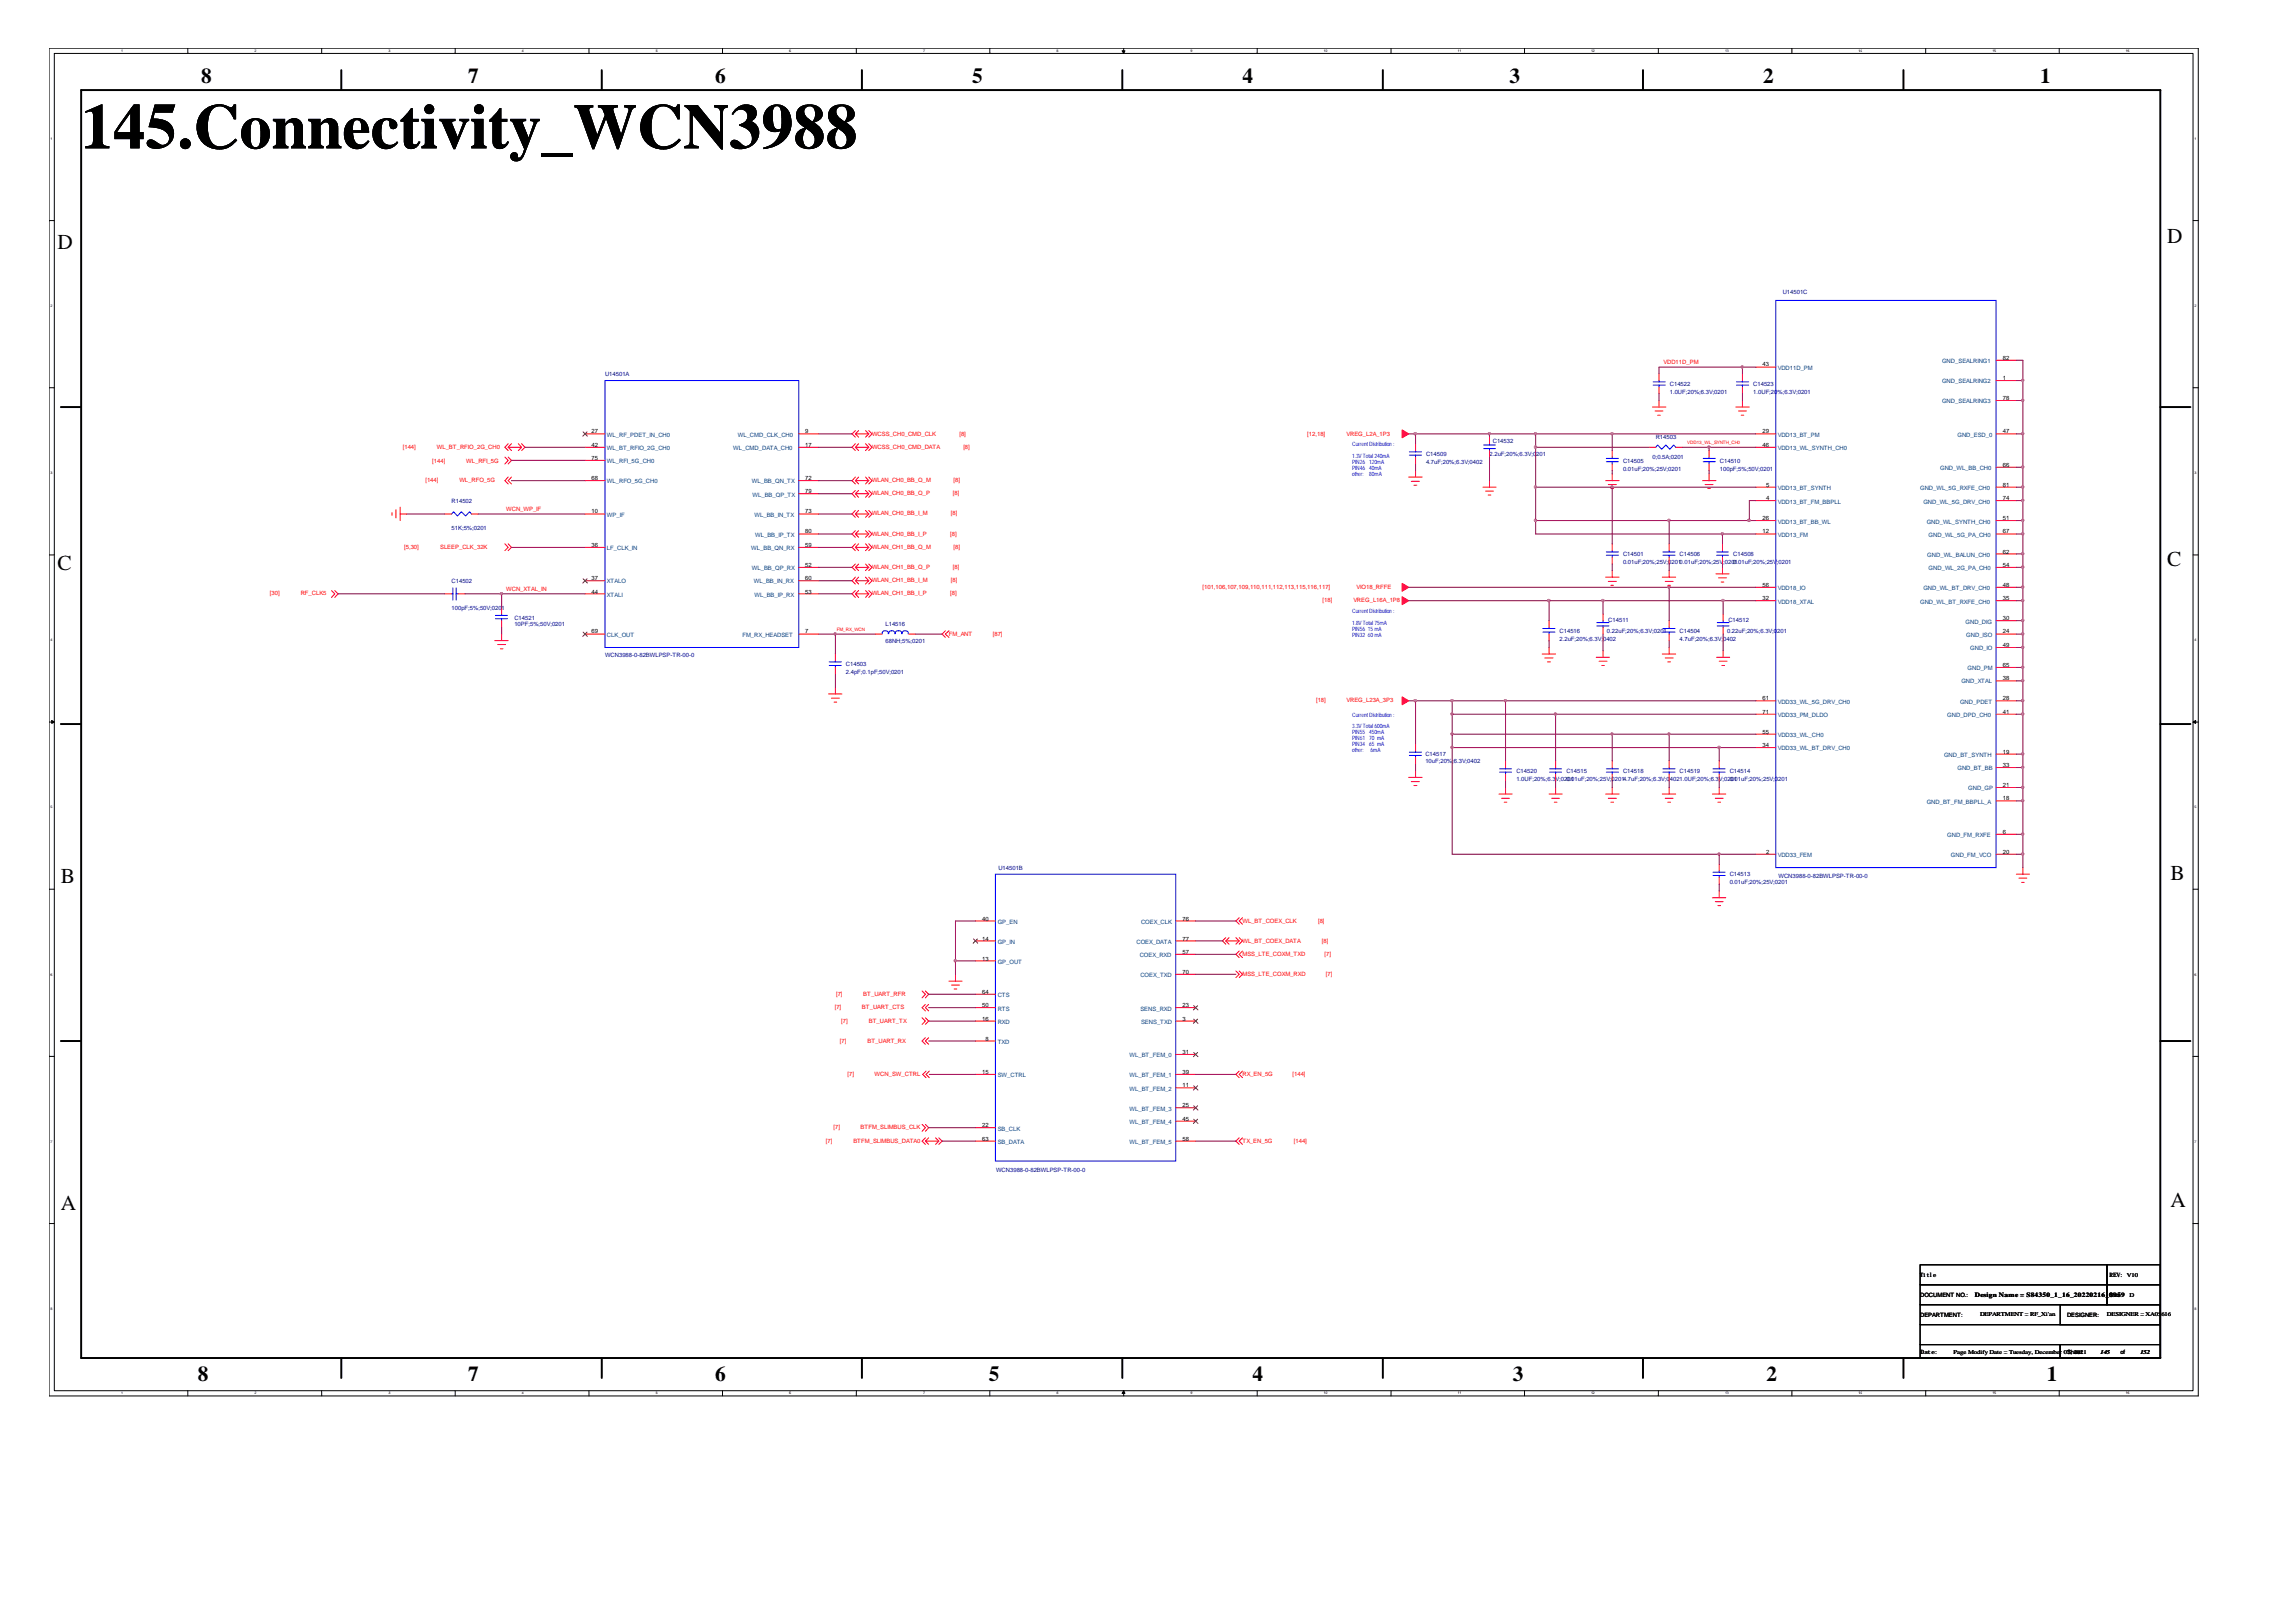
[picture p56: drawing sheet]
<svg xmlns="http://www.w3.org/2000/svg" width="297mm" height="210mm" viewBox="0 0 297 210" stroke-linecap="round" stroke-linejoin="round" font-family="sans-serif">
<defs><g id="words">
<text font-size="8.3" x="10.5" y="19.2">145.Connectivity_WCN3988</text>
<g font-size="2.8">
<text x="26" y="10.7">8</text>
<text x="60.6" y="10.7">7</text>
<text x="92.5" y="10.7">6</text>
<text x="125.8" y="10.7">5</text>
<text x="160.7" y="10.7">4</text>
<text x="195.3" y="10.7">3</text>
<text x="228.1" y="10.7">2</text>
<text x="263.9" y="10.7">1</text>
<text x="7.5" y="32.3">D</text>
<text x="280.4" y="31.4">D</text>
<text x="7.5" y="73.7">C</text>
<text x="280.4" y="73.3">C</text>
<text x="280.8" y="113.8">B</text>
<text x="7.9" y="114.3">B</text>
<text x="7.9" y="156.6">A</text>
<text x="280.8" y="156.2">A</text>
<text x="25.6" y="178.7">8</text>
<text x="60.6" y="178.7">7</text>
<text x="92.5" y="178.7">6</text>
<text x="127.9" y="178.7">5</text>
<text x="162.1" y="178.7">4</text>
<text x="195.7" y="178.7">3</text>
<text x="228.6" y="178.7">2</text>
<text x="264.8" y="178.7">1</text>
</g>
<g font-size=".8" fill="#000080">
<text x="230.6" y="38">U14501C</text>
<text x="78.3" y="48.7">U14501A</text>
<text x="216" y="50">C14522</text>
<text x="216" y="51">1.0UF;20%;6.3V;0201</text>
<text x="226.8" y="50">C14523</text>
<text x="226.8" y="51">1.0UF;20%;6.3V;0201</text>
<text x="184.5" y="59">C14509</text>
<text x="192.7" y="59">2.2uF;20%;6.3V;0201</text>
<text x="193.1" y="57.3">C14532</text>
<text x="210" y="59.9">C14505</text>
<text x="213.8" y="59.5">0;0.5A;0201</text>
<text x="214.2" y="56.9">R14503</text>
<text x="222.5" y="59.9">C14510</text>
<text x="58.4" y="65.1">R14502</text>
<text x="184.5" y="60">4.7uF;20%;6.3V;0402</text>
<text x="210" y="60.9">0.01uF;20%;25V;0201</text>
<text x="222.5" y="60.9">100pF;5%;50V;0201</text>
<text x="58.4" y="68.6">51K;5%;0201</text>
<text x="210" y="72">C14501</text>
<text x="217.3" y="72">C14506</text>
<text x="224.2" y="72">C14508</text>
<text x="58.4" y="75.4">C14502</text>
<text x="210" y="73">0.01uF;20%;25V;02010.01uF;20%;25V;0201</text>
<text x="224.2" y="73">0.01uF;20%;25V</text>
<text x="229.9" y="73">;0201</text>
<text x="58.4" y="79">100pF;5%;50V;0201</text>
<text x="66.5" y="80.2">C14521</text>
<text x="66.5" y="81">10PF;5%;50V;0201</text>
<text x="114.6" y="81">L14516</text>
<text x="114.6" y="83.2">68NH;5%;0201</text>
<text x="201.8" y="81.9">C14516</text>
<text x="201.8" y="82.9">2.2uF;20%;6.3V;0402</text>
<text x="207.9" y="82">0.22uF;20%;6.3V;0201</text>
<text x="208.1" y="80.5">C14511</text>
<text x="217.3" y="81.9">C14504</text>
<text x="217.3" y="82.9">4.7uF;20%;6.3V;0402</text>
<text x="223.4" y="82">0.22uF;20%;6.3V;0201</text>
<text x="223.6" y="80.5">C14512</text>
<text x="78.3" y="85">WCN3988-0-82BWLPSP-TR-00-0</text>
<text x="109.4" y="86.2">C14503</text>
<text x="109.4" y="87.3">2.4pF;0.1pF;50V;0201</text>
<text x="184.4" y="97.9">C14517</text>
<text x="184.4" y="98.7">10uF;20%;6.3V;0402</text>
<text x="196.2" y="100">C14520</text>
<text x="196.2" y="101.1">1.0UF;20%;6.3V;0201</text>
<text x="202.6" y="100">C14515</text>
<text x="202.6" y="101.1">0.01uF;20%;25V;02014.7uF;20%;6.3V;04021.0UF;20%;6.3V;0201</text>
<text x="210" y="100">C14518</text>
<text x="217.3" y="100">C14519</text>
<text x="223.8" y="100">C14514</text>
<text x="223.8" y="101.1">0.01uF;20%;25V;0201</text>
<text x="129.2" y="112.6">U14501B</text>
<text x="223.8" y="113.4">C14513</text>
<text x="230.1" y="113.6">WCN3988-0-82BWLPSP-TR-00-0</text>
<text x="223.8" y="114.4">0.01uF;20%;25V;0201</text>
<text x="128.9" y="151.7">WCN3988-0-82BWLPSP-TR-00-0</text>
</g>
<g font-size=".8" fill="#f00">
<text x="215.2" y="47.1">VDD11D_PM</text>
<text x="52.1" y="58.1">[144]</text>
<text x="55.9" y="59.9">[144]</text>
<text x="56.5" y="58.1">WL_BT_RFIO_2G_CH0</text>
<text x="60.3" y="59.9">WL_RFI_5G</text>
<text x="112.8" y="56.4">WCSS_CH0_CMD_CLK</text>
<text x="112.8" y="58.1">WCSS_CH0_CMD_DATA</text>
<text x="124.1" y="56.4">[8]</text>
<text x="124.6" y="58.1">[8]</text>
<text x="169.1" y="56.4">[12,18]</text>
<text x="174.2" y="56.4">VREG_L2A_1P3</text>
<text x="55" y="62.4">[144]</text>
<text x="59.4" y="62.4">WL_RFO_5G</text>
<text x="112.8" y="62.4">WLAN_CH0_BB_Q_M</text>
<text x="112.8" y="64.1">WLAN_CH0_BB_Q_P</text>
<text x="123.3" y="64.1">[8]</text>
<text x="123.4" y="62.4">[8]</text>
<text x="52.3" y="71">[5,30]</text>
<text x="56.9" y="71">SLEEP_CLK_32K</text>
<text x="65.5" y="66.1">WCN_WP_IF</text>
<text x="112.8" y="66.7">WLAN_CH0_BB_I_M</text>
<text x="112.8" y="69.3">WLAN_CH0_BB_I_P</text>
<text x="112.8" y="71">WLAN_CH1_BB_Q_M</text>
<text x="122.9" y="69.3">[8]</text>
<text x="123" y="66.7">[8]</text>
<text x="123.4" y="71">[8]</text>
<text x="34.9" y="77.1">[30]</text>
<text x="38.9" y="77.1">RF_CLK5</text>
<text x="65.5" y="76.5">WCN_XTAL_IN</text>
<text x="112.8" y="73.6">WLAN_CH1_BB_Q_P</text>
<text x="112.8" y="75.3">WLAN_CH1_BB_I_M</text>
<text x="112.8" y="77.1">WLAN_CH1_BB_I_P</text>
<text x="122.9" y="77.1">[8]</text>
<text x="123" y="75.3">[8]</text>
<text x="123.3" y="73.6">[8]</text>
<text x="155.6" y="76.2">[101,106,107,109,110,111,112,113,115,116,117]</text>
<text x="171.1" y="77.9">[18]</text>
<text x="175.1" y="77.9">VREG_L16A_1P8</text>
<text x="175.5" y="76.2">VIO18_RFFE</text>
<text x="122.8" y="82.3">FM_ANT</text>
<text x="128.4" y="82.3">[87]</text>
<text x="170.3" y="90.9">[18]</text>
<text x="174.2" y="90.9">VREG_L23A_3P3</text>
<text x="160.7" y="119.4">WL_BT_COEX_CLK</text>
<text x="170.5" y="119.4">[8]</text>
<text x="160.7" y="122">WL_BT_COEX_DATA</text>
<text x="160.7" y="123.7">MSS_LTE_COXM_TXD</text>
<text x="171" y="122">[8]</text>
<text x="171.4" y="123.7">[7]</text>
<text x="108" y="130.6">[7]</text>
<text x="108.2" y="128.9">[7]</text>
<text x="111.5" y="130.6">BT_UART_CTS</text>
<text x="111.7" y="128.9">BT_UART_RFR</text>
<text x="160.7" y="126.3">MSS_LTE_COXM_RXD</text>
<text x="171.5" y="126.3">[7]</text>
<text x="108.7" y="134.9">[7]</text>
<text x="108.8" y="132.3">[7]</text>
<text x="112.2" y="134.9">BT_UART_RX</text>
<text x="112.4" y="132.3">BT_UART_TX</text>
<text x="109.6" y="139.2">[7]</text>
<text x="113.2" y="139.2">WCN_SW_CTRL</text>
<text x="160.7" y="139.2">RX_EN_5G</text>
<text x="167.2" y="139.2">[144]</text>
<text x="106.8" y="147.9">[7]</text>
<text x="107.8" y="146.1">[7]</text>
<text x="110.4" y="147.9">BTFM_SLIMBUS_DATA0</text>
<text x="111.3" y="146.1">BTFM_SLIMBUS_CLK</text>
<text x="160.7" y="147.9">TX_EN_5G</text>
<text x="167.4" y="147.9">[144]</text>
</g>
<g font-size=".8">
<text x="228" y="47.4">43</text>
<text x="259.1" y="46.6">82</text>
<text x="259.1" y="49.2">1</text>
<text x="259.1" y="51.7">78</text>
<text x="76.5" y="56.1">27</text>
<text x="76.5" y="57.8">42</text>
<text x="76.5" y="59.5">75</text>
<text x="104.2" y="56.1">9</text>
<text x="104.2" y="57.8">17</text>
<text x="228" y="56.1">29</text>
<text x="228" y="57.8">46</text>
<text x="259.1" y="56.1">47</text>
<text x="76.5" y="62.1">68</text>
<text x="104.2" y="63.9">79</text>
<text x="104.2" y="62.1">72</text>
<text x="228.5" y="64.7">4</text>
<text x="228.5" y="63">5</text>
<text x="259.1" y="63">81</text>
<text x="259.1" y="64.7">74</text>
<text x="259.1" y="60.4">66</text>
<text x="76.5" y="66.4">10</text>
<text x="76.5" y="70.8">36</text>
<text x="104.2" y="70.8">59</text>
<text x="104.2" y="66.4">73</text>
<text x="104.2" y="69">80</text>
<text x="228" y="69">12</text>
<text x="228" y="67.3">26</text>
<text x="259.1" y="71.6">62</text>
<text x="259.1" y="67.3">51</text>
<text x="259.1" y="69">67</text>
<text x="76.5" y="75.1">37</text>
<text x="76.5" y="76.8">44</text>
<text x="104.2" y="75.1">60</text>
<text x="104.2" y="76.8">53</text>
<text x="104.2" y="73.3">52</text>
<text x="228" y="77.7">32</text>
<text x="228" y="76">56</text>
<text x="259.1" y="76">48</text>
<text x="259.1" y="77.7">35</text>
<text x="259.1" y="73.3">54</text>
<text x="76.5" y="82">69</text>
<text x="104.2" y="82">7</text>
<text x="259.1" y="83.7">49</text>
<text x="259.1" y="82">24</text>
<text x="259.1" y="80.3">30</text>
<text x="259.1" y="88">38</text>
<text x="259.1" y="86.3">65</text>
<text x="228" y="90.6">61</text>
<text x="228" y="92.3">71</text>
<text x="228" y="94.9">55</text>
<text x="259.1" y="90.6">28</text>
<text x="259.1" y="92.3">41</text>
<text x="228" y="96.7">34</text>
<text x="259.1" y="97.6">19</text>
<text x="259.1" y="101.9">21</text>
<text x="259.1" y="99.2">33</text>
<text x="259.1" y="103.6">18</text>
<text x="259.1" y="107.9">6</text>
<text x="228.5" y="110.5">2</text>
<text x="259.1" y="110.5">20</text>
<text x="127.1" y="119.1">40</text>
<text x="153" y="119.1">76</text>
<text x="127.1" y="121.7">14</text>
<text x="127.1" y="124.3">13</text>
<text x="153" y="123.5">57</text>
<text x="153" y="121.7">77</text>
<text x="127.1" y="128.6">64</text>
<text x="127.1" y="130.4">50</text>
<text x="153" y="130.4">23</text>
<text x="153" y="126">70</text>
<text x="127.1" y="132.1">16</text>
<text x="127.5" y="134.7">8</text>
<text x="153" y="132.1">3</text>
<text x="153" y="136.4">31</text>
<text x="127.1" y="139">15</text>
<text x="153" y="139">39</text>
<text x="153" y="140.7">11</text>
<text x="153" y="143.3">25</text>
<text x="127.1" y="145.9">22</text>
<text x="127.1" y="147.6">63</text>
<text x="153" y="145">45</text>
<text x="153" y="147.6">58</text>
<text x="248.4" y="165.2">Title</text>
<text x="248.4" y="167.8">DOCUMENT NO.:</text>
<text x="255.5" y="167.9">Design Name = S84350_1_16_20220216_0959</text>
<text x="272.9" y="167.8">Size</text>
<text x="272.9" y="165.2">REV: V10</text>
<text x="275.5" y="167.8">D</text>
<text x="248.4" y="170.4">DEPARTMENT:</text>
<text x="256.2" y="170.4">DEPARTMENT = RF_Xi'an</text>
<text x="267.4" y="170.4">DESIGNER:</text>
<text x="272.6" y="170.4">DESIGNER = XA05616</text>
<text x="248.5" y="175.3">Date:</text>
<text x="252.7" y="175.2">Page Modify Date = Tuesday, December 07, 2021</text>
<text x="267.4" y="175.3">Sheet</text>
<text x="271.7" y="175.2">145</text>
<text x="274.3" y="175.3">of</text>
<text x="276.9" y="175.2">152</text>
</g>
<g font-size=".8" fill="#004080">
<text x="230" y="47.9">VDD11D_PM</text>
<text x="251.2" y="47">GND_SEALRING1</text>
<text x="251.2" y="49.6">GND_SEALRING2</text>
<text x="251.2" y="52.2">GND_SEALRING3</text>
<text x="78.5" y="56.5">WL_RF_PDET_IN_CH0</text>
<text x="78.5" y="58.2">WL_BT_RFIO_2G_CH0</text>
<text x="78.5" y="60">WL_RFI_5G_CH0</text>
<text x="94.9" y="58.2">WL_CMD_DATA_CH0</text>
<text x="95.5" y="56.5">WL_CMD_CLK_CH0</text>
<text x="230" y="56.5">VDD13_BT_PM</text>
<text x="230" y="58.2">VDD13_WL_SYNTH_CH0</text>
<text x="253.2" y="56.5">GND_ESD_0</text>
<text x="78.5" y="62.5">WL_RFO_5G_CH0</text>
<text x="97.3" y="62.5">WL_BB_QN_TX</text>
<text x="97.4" y="64.3">WL_BB_QP_TX</text>
<text x="230" y="65.2">VDD13_BT_FM_BBPLL</text>
<text x="230" y="63.4">VDD13_BT_SYNTH</text>
<text x="248.4" y="63.4">GND_WL_5G_RXFE_CH0</text>
<text x="248.8" y="65.2">GND_WL_5G_DRV_CH0</text>
<text x="251" y="60.8">GND_WL_BB_CH0</text>
<text x="78.5" y="66.9">WP_IF</text>
<text x="78.5" y="71.2">LF_CLK_IN</text>
<text x="97.2" y="71.2">WL_BB_QN_RX</text>
<text x="97.6" y="66.9">WL_BB_IN_TX</text>
<text x="97.7" y="69.5">WL_BB_IP_TX</text>
<text x="230" y="69.5">VDD13_FM</text>
<text x="230" y="67.7">VDD13_BT_BB_WL</text>
<text x="249.3" y="67.7">GND_WL_SYNTH_CH0</text>
<text x="249.5" y="69.5">GND_WL_5G_PA_CH0</text>
<text x="78.5" y="75.5">XTALO</text>
<text x="78.5" y="77.2">XTALI</text>
<text x="97.3" y="73.8">WL_BB_QP_RX</text>
<text x="97.5" y="75.5">WL_BB_IN_RX</text>
<text x="97.6" y="77.2">WL_BB_IP_RX</text>
<text x="230" y="76.4">VDD18_IO</text>
<text x="248.8" y="76.4">GND_WL_BT_DRV_CH0</text>
<text x="249.3" y="72.1">GND_WL_BALUN_CH0</text>
<text x="249.5" y="73.8">GND_WL_2G_PA_CH0</text>
<text x="78.5" y="82.4">CLK_OUT</text>
<text x="96.1" y="82.4">FM_RX_HEADSET</text>
<text x="230" y="78.1">VDD18_XTAL</text>
<text x="248.4" y="78.1">GND_WL_BT_RXFE_CH0</text>
<text x="254.3" y="80.7">GND_DIG</text>
<text x="254.4" y="82.4">GND_ISO</text>
<text x="253.7" y="88.4">GND_XTAL</text>
<text x="254.6" y="86.8">GND_PM</text>
<text x="254.9" y="84.1">GND_IO</text>
<text x="230" y="91.1">VDD33_WL_5G_DRV_CH0</text>
<text x="230" y="92.8">VDD33_PM_DLDO</text>
<text x="230" y="95.4">VDD33_WL_CH0</text>
<text x="251.9" y="92.8">GND_DPD_CH0</text>
<text x="253.6" y="91.1">GND_PDET</text>
<text x="230" y="97.1">VDD33_WL_BT_DRV_CH0</text>
<text x="251.5" y="98">GND_BT_SYNTH</text>
<text x="253.2" y="99.7">GND_BT_BB</text>
<text x="249.3" y="104">GND_BT_FM_BBPLL_A</text>
<text x="254.6" y="102.3">GND_GP</text>
<text x="230" y="110.9">VDD33_FEM</text>
<text x="251.9" y="108.3">GND_FM_RXFE</text>
<text x="252.4" y="110.9">GND_FM_VCO</text>
<text x="129.1" y="119.6">GP_EN</text>
<text x="147.6" y="119.6">COEX_CLK</text>
<text x="129.1" y="122.1">GP_IN</text>
<text x="129.1" y="124.7">GP_OUT</text>
<text x="147" y="122.1">COEX_DATA</text>
<text x="147.4" y="123.9">COEX_RXD</text>
<text x="129.1" y="129">CTS</text>
<text x="129.1" y="130.8">RTS</text>
<text x="147.5" y="130.8">SENS_RXD</text>
<text x="147.5" y="126.5">COEX_TXD</text>
<text x="129.1" y="132.5">RXD</text>
<text x="129.1" y="135.1">TXD</text>
<text x="146.1" y="136.8">WL_BT_FEM_0</text>
<text x="147.6" y="132.5">SENS_TXD</text>
<text x="129.1" y="139.4">SW_CTRL</text>
<text x="146.1" y="139.4">WL_BT_FEM_1</text>
<text x="146.1" y="141.2">WL_BT_FEM_2</text>
<text x="146.1" y="143.7">WL_BT_FEM_3</text>
<text x="129.1" y="146.3">SB_CLK</text>
<text x="129.1" y="148.1">SB_DATA</text>
<text x="146.1" y="145.5">WL_BT_FEM_4</text>
<text x="146.1" y="148.1">WL_BT_FEM_5</text>
</g>
<g font-size=".8" fill="#00f">
<text x="174.9" y="57.8">CurrentDistribution :</text>
<text x="174.9" y="59.3">1.3V Total 240mA</text>
<text x="174.9" y="60">PIN26</text>
<text x="174.9" y="60.8">PIN46</text>
<text x="174.9" y="61.6">other:</text>
<text x="177.1" y="60">120mA</text>
<text x="177.1" y="60.8">40mA</text>
<text x="177.1" y="61.6">80mA</text>
<text x="174.9" y="79.3">CurrentDistribution :</text>
<text x="174.9" y="80.9">1.8V Total 75mA</text>
<text x="174.9" y="81.6">PIN56</text>
<text x="174.9" y="82.4">PIN32</text>
<text x="177" y="81.6">15mA</text>
<text x="177" y="82.4">60mA</text>
<text x="174.9" y="92.7">CurrentDistribution :</text>
<text x="174.9" y="94.2">3.3V Total 600mA</text>
<text x="174.9" y="95">PIN55</text>
<text x="174.9" y="95.8">PIN61</text>
<text x="177.1" y="95">450mA</text>
<text x="177.1" y="95.8">70 mA</text>
<text x="174.9" y="96.5">PIN34</text>
<text x="174.9" y="97.3">other:</text>
<text x="177.1" y="96.5">65 mA</text>
<text x="177.3" y="97.3">6mA</text>
</g>
<g font-size=".6" fill="#f00">
<text x="218.3" y="57.5">VDD13_WL_SYNTH_CH0</text>
<text x="108.2" y="81.7">FM_RX_WCN</text>
</g>
<g font-size=".5">
<text x="15.7" y="6.7">1</text>
<text x="32.9" y="6.7">2</text>
<text x="50.2" y="6.7">3</text>
<text x="67.5" y="6.7">4</text>
<text x="84.8" y="6.7">5</text>
<text x="102.1" y="6.7">6</text>
<text x="119.4" y="6.7">7</text>
<text x="136.7" y="6.7">8</text>
<text x="154" y="6.7">9</text>
<text x="171.3" y="6.7">10</text>
<text x="188.6" y="6.7">11</text>
<text x="205.9" y="6.7">12</text>
<text x="223.2" y="6.7">13</text>
<text x="240.5" y="6.7">14</text>
<text x="257.8" y="6.7">15</text>
<text x="275" y="6.7">16</text>
<text x="6.5" y="18.1">1</text>
<text x="283.9" y="18.1">1</text>
<text x="6.5" y="39.7">2</text>
<text x="283.9" y="39.7">2</text>
<text x="6.5" y="61.4">3</text>
<text x="283.9" y="61.4">3</text>
<text x="6.5" y="83">4</text>
<text x="283.9" y="83">4</text>
<text x="6.5" y="104.6">5</text>
<text x="283.9" y="104.6">5</text>
<text x="6.5" y="126.3">6</text>
<text x="283.9" y="126.3">6</text>
<text x="6.5" y="147.9">7</text>
<text x="283.9" y="147.9">7</text>
<text x="6.5" y="169.5">8</text>
<text x="283.9" y="169.5">8</text>
<text x="15.7" y="180.4">1</text>
<text x="32.9" y="180.4">2</text>
<text x="50.2" y="180.4">3</text>
<text x="67.5" y="180.4">4</text>
<text x="84.8" y="180.4">5</text>
<text x="102.1" y="180.4">6</text>
<text x="119.4" y="180.4">7</text>
<text x="136.7" y="180.4">8</text>
<text x="154" y="180.4">9</text>
<text x="171.3" y="180.4">10</text>
<text x="188.6" y="180.4">11</text>
<text x="205.9" y="180.4">12</text>
<text x="223.2" y="180.4">13</text>
<text x="240.5" y="180.4">14</text>
<text x="257.8" y="180.4">15</text>
<text x="275" y="180.4">16</text>
</g>
</g></defs>
<g fill="none" stroke="#000" stroke-width=".13">
<path d="M6.3 6.2h278.1v174.5h-278zM7 6.9h276.7v173.1h-276.7zM24.3 6.2v.7M41.6 6.2v.7M58.9 6.2v.7M76.2 6.2v.7M93.5 6.2v.7M110.8 6.2v.7M128.1 6.2v.7M145.4 6.2v.7M162.6 6.2v.7M180 6.2v.7"/>
<path d="M197.2 6.2v.7M214.5 6.2v.7M231.8 6.2v.7M249.1 6.2v.7M266.4 6.2v.7M6.4 28.5h.6M283.7 28.5h.7M6.4 50.2h.6M283.7 50.2h.7M6.4 71.8h.6M283.7 71.8h.7M6.4 93.4h.6"/>
<path d="M283.7 93.4h.7M6.4 115.1h.6M283.7 115.1h.7M6.4 136.7h.6M283.7 136.7h.7M6.4 158.3h.6M283.7 158.3h.7M24.3 180v.7M41.6 180v.7M58.9 180v.7M76.2 180v.7M93.5 180v.7"/>
<path d="M110.8 180v.7M128.1 180v.7M145.4 180v.7M162.6 180v.7M180 180v.7M197.2 180v.7M214.5 180v.7M231.8 180v.7M248.4 163.7h24.2v2.6h-24.2zM248.4 166.3h24.2v2.5h-24.2zM248.4 174h18.1v1.7h-18.1zM248.4 171.4h31.1v2.6h-31.1z"/>
<path d="M248.4 168.8h31.1v2.6h-31.1zM249.1 180v.7M266.4 180v.7M266.5 174h13v1.7h-13zM266.5 168.8h13v2.6h-13zM272.6 163.7h6.9v2.6h-6.9zM272.6 166.3h6.9v2.5h-6.9z"/>
</g>
<g fill="#000" stroke="#000" stroke-width=".13">
<path d="M145.2 6.6h.3l-.1 .3z" fill-rule="evenodd"/>
<path d="M6.7 93.2l.3 .2-.3 .2z" fill-rule="evenodd"/>
<path d="M283.7 93.4l.4-.2v.4z" fill-rule="evenodd"/>
<path d="M145.4 180l.1 .3h-.3z" fill-rule="evenodd"/>
</g>
<g fill="none" stroke="#000" stroke-width=".25">
<path d="M10.5 11.7h269v164h-269zM44.2 9.1v2.6M77.9 9.1v2.6M111.5 9.1v2.6M145.2 9.1v2.6M178.9 9.1v2.6M212.6 9.1v2.6M246.3 9.1v2.6M7.9 52.7h2.6M279.5 52.7h3.9M7.9 93.7h2.6M279.5 93.7h3.9"/>
<path d="M7.9 134.7h2.6M279.5 134.7h3.9M44.2 175.7v2.6M77.9 175.7v2.6M111.5 175.7v2.6M145.2 175.7v2.6M178.9 175.7v2.6M212.6 175.7v2.6M246.3 175.7v2.6"/>
</g>
<g fill="none" stroke="#f00" stroke-width=".13">
<path d="M65.3 59.2l.4 .4-.4 .4M65.7 59.2l.5 .4-.5 .4M65.7 57.9l.5 .4M65.7 57.9h1.8M65.7 57.4l-.4 .5 .4 .4M66.2 57.4l-.5 .5M67.1 57.4l.4 .5M67.5 57.4l.4 .5-.4 .4M67.5 57.9l-.4 .4M75.7 56.1h2.6M75.7 57.9h2.6M75.7 59.6h2.6"/>
<path d="M103.3 56.1h2.6M103.3 57.9h2.6M110.7 56.1l.4 .5M110.7 57.9l.4 .4M110.7 56.1h1.7M110.7 57.9h1.7M110.7 55.7l-.5 .4 .5 .5M110.7 57.4l-.5 .5 .5 .4M111.1 55.7l-.4 .4M111.1 57.4l-.4 .5M112 55.7l.4 .4M112 57.4l.4 .5"/>
<path d="M112.4 55.7l.4 .4-.4 .5M112.4 57.4l.4 .5-.4 .4M112.4 56.1l-.4 .5M112.4 57.9l-.4 .4M183.1 57.4v.9M183.1 59.2v.8M192.7 56.6v.8M192.7 58.3v.9M208.6 58.3v.9M213.4 57.9h.8M213.8 52.7h1.7M214.1 53.2h1"/>
<path d="M214.5 53.7h.3M214.6 51.8v.9M214.6 48.4v.8M214.6 50.1v.8M216.8 57.9h.9M221.1 58.3v.9M224.6 52.7h1.7M224.9 53.2h1M225.3 53.7h.3M225.4 51.8v.9M225.4 48.4v.8M225.4 50.1v.8"/>
<path d="M227.2 47.5h2.5M227.2 56.1h2.5M227.2 57.9h2.5M258.2 46.6h2.7M258.2 49.2h2.7M258.2 51.8h2.7M258.2 56.1h2.7M42.9 76.4l.4 .4-.4 .5M43.3 76.4l.4 .4-.4 .5M50.7 66.4v.3M51.2 66v1M51.8 65.6v1.8"/>
<path d="M51.8 66.5h.8M57.5 76.8h.9M57.5 66.5h.9M59.3 76.8h.9M61 66.5h.8M64.9 78.6v.9M65.3 70.4l.4 .4-.4 .5M65.7 70.4l.5 .4-.5 .5M65.7 61.7l-.4 .5 .4 .4M66.2 61.7l-.5 .5 .5 .4M75.7 75.2h2.6M75.7 76.8h2.6"/>
<path d="M75.7 62.2h2.6M75.7 66.5h2.6M75.7 70.8h2.6M103.3 66.5h2.6M103.3 69.1h2.6M103.3 70.8h2.6M103.3 75.2h2.6M103.3 76.8h2.6M103.3 73.4h2.6M103.3 63.9h2.6M103.3 62.2h2.6M110.7 62.2l.4 .4"/>
<path d="M110.7 63.9l.4 .5M110.7 66.5l.4 .4M110.7 69.1l.4 .4M110.7 70.8l.4 .5M110.7 73.4l.4 .4M110.7 75.2l.4 .4M110.7 76.8l.4 .5M110.7 62.2h1.7M110.7 63.9h1.7M110.7 66.5h1.7M110.7 69.1h1.7M110.7 70.8h1.7"/>
<path d="M110.7 73.4h1.7M110.7 75.2h1.7M110.7 76.8h1.7M110.7 61.7l-.5 .5 .5 .4M110.7 63.5l-.5 .4 .5 .5M110.7 66.1l-.5 .4 .5 .4M110.7 68.7l-.5 .4 .5 .4M110.7 70.4l-.5 .4 .5 .5M110.7 73l-.5 .4 .5 .4M110.7 74.7l-.5 .5 .5 .4M110.7 76.4l-.5 .4 .5 .5M111.1 61.7l-.4 .5"/>
<path d="M111.1 63.5l-.4 .4M111.1 66.1l-.4 .4M111.1 68.7l-.4 .4M111.1 70.4l-.4 .4M111.1 73l-.4 .4M111.1 74.7l-.4 .5M111.1 76.4l-.4 .4M112 61.7l.4 .5M112 63.5l.4 .4M112 66.1l.4 .4M112 68.7l.4 .4M112 70.4l.4 .4"/>
<path d="M112 73l.4 .4M112 74.7l.4 .5M112 76.4l.4 .4M112.4 61.7l.4 .5-.4 .4M112.4 63.5l.4 .4-.4 .5M112.4 66.1l.4 .4-.4 .4M112.4 68.7l.4 .4-.4 .4M112.4 70.4l.4 .4-.4 .5M112.4 73l.4 .4-.4 .4M112.4 74.7l.4 .5-.4 .4M112.4 76.4l.4 .4-.4 .5M112.4 62.2l-.4 .4"/>
<path d="M112.4 63.9l-.4 .5M112.4 66.5l-.4 .4M112.4 69.1l-.4 .4M112.4 70.8l-.4 .5M112.4 73.4l-.4 .4M112.4 75.2l-.4 .4M112.4 76.8l-.4 .5M182.2 61.7h1.8M182.6 62.3h1M182.9 62.8h.4M183.1 60.9v.8M191.9 63h1.6"/>
<path d="M192.2 63.6h1M192.5 64.1h.4M192.7 62.2v.8M207.4 79.5v.8M207.7 74.7h1.8M207.7 62.2h1.8M208.1 75.2h1M208.1 62.7h1M208.4 75.7h.3M208.4 63.2h.3M208.6 73.8v.9M208.6 61.3v.9"/>
<path d="M208.6 70.4v.9M208.6 72.1v.9M208.6 60v.9M215.1 74.7h1.7M215.4 75.2h1.1M215.8 75.7h.3M215.9 73.8v.9M215.9 70.4v.9M215.9 72.1v.9M220.3 62.2h1.7M220.6 62.7h1M220.9 63.2h.4"/>
<path d="M221.1 61.3v.9M221.1 60v.9M222 74.3h1.7M222.3 74.8h1.1M222.7 75.3h.3M222.8 73.4v.9M222.8 70.4v.9M222.8 72.1v.9M222.9 79.5v.8M227.2 77.7h2.5M227.2 64.8h2.5M227.2 69.1h2.5"/>
<path d="M227.2 63h2.5M227.2 67.4h2.5M227.2 76h2.5M258.2 63h2.7M258.2 64.8h2.7M258.2 67.4h2.7M258.2 71.7h2.7M258.2 73.4h2.7M258.2 69.1h2.7M258.2 76h2.7M258.2 77.7h2.7M258.2 60.5h2.7"/>
<path d="M64 82.9h1.7M64.4 83.4h1M64.7 84h.4M64.9 82.1v.8M64.9 80.3v.9M75.7 82.1h2.6M103.3 82.1h2.6M107.2 89.8h1.7M107.6 90.4h1M107.9 90.9h.3M108.1 89v.8M108.1 84.6v.9"/>
<path d="M108.1 86.4v.8M113.2 82.1h.9M117.6 82.1h.8M122.3 81.6l-.4 .5 .4 .4M122.8 81.6l-.5 .5 .5 .4M183.1 99.8v.8M183.1 96.3v.9M183.1 98v.9M194.8 98.4v.9M199.5 84.6h1.8M199.9 85.1h1M200.2 85.7h.4"/>
<path d="M200.4 83.8v.8M200.4 80.3v.9M200.4 82.1v.8M201.3 98.4v.9M206.5 85.1h1.7M206.9 85.6h1M207.2 86.1h.4M207.4 84.2v.9M207.4 81.2v.9M208.6 98.4v.9M215.1 84.6h1.7M215.4 85.1h1.1"/>
<path d="M215.8 85.7h.3M215.9 83.8v.8M215.9 80.3v.9M215.9 82.1v.8M215.9 98.4v.9M222.1 85.1h1.7M222.4 85.6h1M222.4 98.4v.9M222.8 86.1h.3M222.9 84.2v.9M222.9 81.2v.9M227.2 90.7h2.5"/>
<path d="M227.2 92.4h2.5M227.2 95h2.5M227.2 96.7h2.5M258.2 92.4h2.7M258.2 90.7h2.7M258.2 88.1h2.7M258.2 83.8h2.7M258.2 86.4h2.7M258.2 82.1h2.7M258.2 99.3h2.7M258.2 97.6h2.7M258.2 80.3h2.7"/>
<path d="M126.2 119.2h2.6M152.1 119.2h2.6M160.3 118.8l-.4 .4 .4 .4M160.7 118.8l-.4 .4 .4 .4M182.2 100.6h1.8M182.6 101.1h1M182.9 101.7h.4M193.9 102.8h1.7M194.3 103.3h1M194.6 103.8h.3M194.8 101.9v.9M194.8 100.2v.9"/>
<path d="M200.4 102.8h1.7M200.7 103.3h1.1M201.1 103.8h.3M201.3 101.9v.9M201.3 100.2v.9M207.7 102.8h1.8M208.1 103.3h1M208.4 103.8h.3M208.6 101.9v.9M208.6 100.2v.9M215.1 102.8h1.7M215.4 103.3h1.1"/>
<path d="M215.8 103.8h.3M215.9 101.9v.9M215.9 100.2v.9M221.5 116.2h1.8M221.5 102.8h1.8M221.9 116.7h1M221.9 103.3h1M222.2 117.2h.4M222.2 103.8h.4M222.4 115.3v.9M222.4 101.9v.9M222.4 100.2v.9"/>
<path d="M222.4 111.9v.8M222.4 113.6v.8M227.2 110.5h2.5M258.2 103.6h2.7M258.2 108h2.7M258.2 110.5h2.7M258.2 101.9h2.7M260.9 113.1h1.7M261.2 113.6h1M261.5 114.2h.4M261.7 112.3v.8M119.3 131.7l.4 .4-.4 .5"/>
<path d="M119.3 128.2l.4 .5-.4 .4M119.7 131.7l.4 .4-.4 .5M119.7 128.2l.4 .5-.4 .4M119.7 134.3l-.4 .4 .4 .4M119.7 130l-.4 .4 .4 .4M119.8 138.6l-.4 .4 .4 .5M120.1 134.3l-.4 .4 .4 .4M120.1 130l-.4 .4 .4 .4M120.2 138.6l-.4 .4 .4 .5M122.8 127h1.7M123.1 127.5h1M123.4 128h.4"/>
<path d="M123.6 126.1v.9M126.2 139h2.6M126.2 121.8h2.6M126.2 128.7h2.6M126.2 132.1h2.6M126.2 130.4h2.6M126.2 124.3h2.6M126.2 134.7h2.6M152.1 130.4h2.6M152.1 132.1h2.6M152.1 139h2.6M152.1 136.5h2.6"/>
<path d="M152.1 121.8h2.6M152.1 123.5h2.6M152.1 126.1h2.6M158.6 121.8l.4 .4M158.6 121.8h1.7M158.6 121.3l-.4 .5 .4 .4M159 121.3l-.4 .5M159.9 121.3l.4 .5M159.9 125.7l.4 .4-.4 .4M160.3 123.1l-.4 .4 .4 .4M160.3 138.6l-.4 .4 .4 .5M160.3 121.8l-.4 .4"/>
<path d="M160.3 121.3l.4 .5-.4 .4M160.3 125.7l.4 .4-.4 .4M160.7 123.1l-.4 .4 .4 .4M160.7 138.6l-.4 .4 .4 .5M119.3 145.5l.4 .4-.4 .5M119.7 147.7l.4 .4M119.7 147.7h1.8M119.7 145.5l.4 .4-.4 .5M119.7 147.2l-.4 .5 .4 .4M120.1 147.2l-.4 .5M121 147.2l.5 .5M121.5 147.7l-.5 .4"/>
<path d="M121.5 147.2l.4 .5-.4 .4M126.2 145.9h2.6M126.2 147.7h2.6M152.1 140.8h2.6M152.1 143.4h2.6M152.1 145.1h2.6M152.1 147.7h2.6M160.3 147.2l-.4 .5 .4 .4M160.7 147.2l-.4 .5 .4 .4"/>
</g>
<g fill="#f00" stroke="#f00" stroke-width=".13">
<path d="M181.4 55.6l.8 .5-.8 .6z" fill-rule="evenodd"/>
<path d="M181.4 77.2l.8 .5-.8 .5z" fill-rule="evenodd"/>
<path d="M181.4 90.2l.8 .5-.8 .5z" fill-rule="evenodd"/>
<path d="M181.4 75.5l.8 .5-.8 .5z" fill-rule="evenodd"/>
</g>
<g fill="none" stroke="#00f" stroke-width=".13">
<path d="M229.7 38.9h28.5v73.4h-28.5zM78.3 49.2h25v34.6h-25zM182.3 58.9h1.6M182.3 58.5h1.6M183.1 58.3v.2M183.1 58.9v.3M191.9 58.1h1.6M191.9 57.6h1.6M192.7 57.4v.2M192.7 58.1v.2M207.8 59.7h1.6M207.8 59.3h1.6"/>
<path d="M208.6 59.2v.1M208.6 59.7v.3M213.9 49.8h1.5M213.9 49.4h1.5M214.2 57.9l.3-.3 .5 .5 .5-.5 .5 .5 .5-.5 .3 .3M214.6 49.2v.2M214.6 49.8v.3M220.3 59.7h1.6M220.3 59.3h1.6M221.1 59.2v.1M221.1 59.7v.3M224.7 49.8h1.5"/>
<path d="M224.7 49.4h1.5M225.4 49.2v.2M225.4 49.8v.3M58.4 76.8h.2M58.4 66.5l.3-.3 .5 .6 .5-.6 .5 .6 .5-.6 .3 .3M58.6 76.1v1.6M59 76.1v1.6M59 76.8h.3M64.1 79.6h1.6M64.9 79.5v.1M207.8 71.9h1.6M207.8 71.4h1.6"/>
<path d="M208.6 71.3v.1M208.6 71.9v.2M215.1 71.9h1.6M215.1 71.4h1.6M215.9 71.3v.1M215.9 71.9v.2M222.1 71.9h1.5M222.1 71.4h1.5M222.8 71.3v.1M222.8 71.9v.2M64.1 80.1h1.6M64.9 80.1v.2"/>
<path d="M107.3 86.1h1.5M107.3 85.7h1.5M108.1 85.5v.2M108.1 86.1v.3M114.1 82a.38 .38 0 0 1 .4-.4 .38 .38 0 0 1 .4 .4M115 82a.38 .38 0 0 1 .4-.4 .38 .38 0 0 1 .3 .4M115.8 82a.42 .42 0 0 1 .4-.4 .42 .42 0 0 1 .4 .4M116.7 82a.38 .38 0 0 1 .4-.4 .38 .38 0 0 1 .4 .4M182.3 97.8h1.6M182.3 97.3h1.6M183.1 97.2v.1M183.1 97.8v.2"/>
<path d="M194 99.9h1.5M194 99.5h1.5M194.8 99.3v.2M194.8 99.9v.3M199.6 81.8h1.6M199.6 81.3h1.6M200.4 81.2v.1M200.4 81.8v.3M200.5 99.9h1.5M200.5 99.5h1.5M201.3 99.3v.2M201.3 99.9v.3"/>
<path d="M206.6 80.6h1.6M206.6 81h1.6M207.4 81v.2M207.4 80.3v.3M207.8 99.9h1.6M207.8 99.5h1.6M208.6 99.3v.2M208.6 99.9v.3M215.1 99.9h1.6M215.1 99.5h1.6M215.1 81.8h1.6M215.1 81.3h1.6"/>
<path d="M215.9 81.2v.1M215.9 81.8v.3M215.9 99.3v.2M215.9 99.9v.3M221.6 99.9h1.6M221.6 99.5h1.6M222.2 80.6h1.5M222.2 81h1.5M222.4 99.3v.2M222.4 99.9v.3M222.9 81v.2M222.9 80.3v.3"/>
<path d="M128.8 113.1h23.3v37.2h-23.3zM221.6 113.3h1.6M221.6 112.9h1.6M222.4 112.7v.2M222.4 113.3v.3"/>
</g>
<g fill="none" stroke="#804000" stroke-width=".13">
<path d="M75.4 55.9l.6 .5M75.9 55.9l-.5 .5M75.4 74.9l.6 .6M75.9 74.9l-.5 .6M75.4 81.8l.6 .6M75.9 81.8l-.5 .6M125.9 121.5l.6 .6M126.4 121.5l-.5 .6M154.4 130.1l.6 .6M154.4 131.9l.6 .5M154.4 136.2l.6 .6M154.9 130.1l-.5 .6"/>
<path d="M154.9 131.9l-.5 .5M154.9 136.2l-.5 .6M154.4 140.5l.6 .6M154.4 143.1l.6 .6M154.4 144.8l.6 .6M154.9 140.5l-.5 .6M154.9 143.1l-.5 .6M154.9 144.8l-.5 .6"/>
</g>
<g fill="none" stroke="#800040" stroke-width=".13">
<path d="M66.2 59.6h9.5M67.9 57.9h7.8M105.9 56.1h4.3M105.9 57.9h4.3M182.2 56.1h.9M183.1 56.1h9.6M183.1 56.1v1.3M192.7 56.1h6M192.7 56.1v.5M192.7 59.2v3M198.7 56.1v1.8M198.7 57.9v5.1"/>
<path d="M198.7 57.9h14.7M198.7 56.1h9.9M208.6 56.1h18.6M208.6 56.1v2.2M214.6 50.9v.9M214.6 48.4v-.9h10.8v.9M217.7 57.9h3.4M221.1 57.9h6.1M221.1 57.9v.4M225.4 47.5h1.8M225.4 50.9v.9M260.9 46.6h.8v2.6"/>
<path d="M260.9 56.1h.8M260.9 51.8h.8M260.9 49.2h.8M261.7 49.2v2.6M261.7 51.8v4.3M261.7 56.1v4.4M43.7 76.8h13.8M52.6 66.5h4.9M60.2 76.8h4.7M61.8 66.5h13.9M64.9 76.8h10.8M64.9 76.8v1.8"/>
<path d="M66.2 62.2h9.5M66.2 70.8h9.5M105.9 62.2h4.3M105.9 63.9h4.3M105.9 66.5h4.3M105.9 69.1h4.3M105.9 70.8h4.3M105.9 73.4h4.3M105.9 75.2h4.3M105.9 76.8h4.3M182.2 76h33.7M182.2 77.7h18.2"/>
<path d="M183.1 60v.9M198.7 63v6.1h24.1M198.7 63h9.9M198.7 67.4h17.2M200.4 77.7h7M200.4 77.7v2.6M208.6 63h18.6M208.6 73v.8M208.6 63v7.4M208.6 60.9v.4M215.9 76h11.3M215.9 76v4.3"/>
<path d="M215.9 73v.8M215.9 67.4v3M215.9 67.4h10.4M221.1 60.9v.4M222.8 69.1h4.4M222.8 69.1v1.3M222.8 73v.4M222.9 77.7h-15.5v1.8M227.2 64.8h-.9v2.6h.9M227.2 77.7h-4.3v1.8M260.9 76h.8M260.9 60.5h.8"/>
<path d="M260.9 73.4h.8M260.9 77.7h.8M260.9 63h.8M260.9 64.8h.8M260.9 71.7h.8M260.9 67.4h.8M260.9 69.1h.8M261.7 60.5v2.5M261.7 63v1.8M261.7 64.8v2.6M261.7 67.4v1.7M261.7 69.1v2.6"/>
<path d="M261.7 71.7v1.7M261.7 73.4v2.6M261.7 76v1.7M261.7 77.7v2.6M64.9 81.2v.9M105.9 82.1h2.2M108.1 82.1v2.5M108.1 87.2v1.8M108.1 82.1h5.1M118.4 82.1h3.5M182.2 90.7h.9M183.1 90.7v5.6"/>
<path d="M183.1 98.9v.9M183.1 90.7h4.8M187.9 92.4h13.4M187.9 96.7h39.3M187.9 95h20.7M187.9 90.7h6.9M187.9 90.7v1.7M187.9 92.4v2.6M187.9 95v1.7M187.9 96.7v13.8h34.5M194.8 90.7h32.4M194.8 90.7v7.7"/>
<path d="M200.4 82.9v.9M201.3 92.4h25.9M201.3 92.4v6M207.4 82.1v2.1M208.6 95v3.4M208.6 95h7.3M215.9 95h11.3M215.9 82.9v.9M215.9 95v3.4M222.4 96.7v1.7M222.9 82.1v2.1M260.9 86.4h.8"/>
<path d="M260.9 88.1h.8M260.9 83.8h.8M260.9 82.1h.8M260.9 80.3h.8M260.9 90.7h.8M260.9 92.4h.8M260.9 97.6h.8M260.9 99.3h.8M261.7 80.3v1.8M261.7 82.1v1.7M261.7 83.8v2.6M261.7 86.4v1.7"/>
<path d="M261.7 88.1v2.6M261.7 90.7v1.7M261.7 99.3v2.6M261.7 92.4v5.2M261.7 97.6v1.7M126.2 119.2h-2.6v5.1M154.7 119.2h5.2M194.8 101.1v.8M201.3 101.1v.8M208.6 101.1v.8M215.9 101.1v.8M222.4 114.4v.9"/>
<path d="M222.4 110.5v1.4M222.4 101.1v.8M222.4 110.5h4.8M260.9 110.5h.8M260.9 108h.8M260.9 103.6h.8M260.9 101.9h.8M261.7 101.9v1.7M261.7 103.6v4.4M261.7 108v2.5M261.7 110.5v1.8M120.1 128.7h6.1"/>
<path d="M120.1 130.4h6.1M120.1 132.1h6.1M120.1 134.7h6.1M120.2 139h6M123.6 124.3v1.8M123.6 124.3h2.6M154.7 123.5h5.2M154.7 126.1h5.2M154.7 139h5.2M154.7 121.8h3.5M120.1 145.9h6.1M121.9 147.7h4.3"/>
<path d="M154.7 147.7h5.2"/>
</g>
<g fill="#f0f" stroke="#f0f" stroke-width=".13">
<path d="M261.6 51.7h.2v.2h-.2z" fill-rule="evenodd"/>
<path d="M261.6 49.1h.2v.2h-.2z" fill-rule="evenodd"/>
<path d="M261.6 56h.2v.2h-.2z" fill-rule="evenodd"/>
<path d="M107.9 81.9h.3v.2h-.3z" fill-rule="evenodd"/>
<path d="M183 56h.2v.2h-.2z" fill-rule="evenodd"/>
<path d="M221 57.7h.2v.3h-.2z" fill-rule="evenodd"/>
<path d="M261.6 62.9h.2v.2h-.2z" fill-rule="evenodd"/>
<path d="M261.6 60.3h.2v.2h-.2z" fill-rule="evenodd"/>
<path d="M261.6 67.2h.2v.2h-.2z" fill-rule="evenodd"/>
<path d="M261.6 64.6h.2v.3h-.2z" fill-rule="evenodd"/>
<path d="M215.8 67.2h.2v.2h-.2z" fill-rule="evenodd"/>
<path d="M198.5 67.2h.2v.2h-.2z" fill-rule="evenodd"/>
<path d="M261.6 69h.2v.2h-.2z" fill-rule="evenodd"/>
<path d="M222.7 69h.2v.2h-.2z" fill-rule="evenodd"/>
<path d="M261.6 73.3h.2v.2h-.2z" fill-rule="evenodd"/>
<path d="M261.6 71.5h.2v.3h-.2z" fill-rule="evenodd"/>
<path d="M215.8 75.9h.2v.2h-.2z" fill-rule="evenodd"/>
<path d="M261.6 77.6h.2v.2h-.2z" fill-rule="evenodd"/>
<path d="M261.6 75.9h.2v.2h-.2z" fill-rule="evenodd"/>
<path d="M200.2 77.6h.3v.2h-.3z" fill-rule="evenodd"/>
<path d="M261.6 80.2h.2v.2h-.2z" fill-rule="evenodd"/>
<path d="M261.6 83.7h.2v.2h-.2z" fill-rule="evenodd"/>
<path d="M261.6 81.9h.2v.2h-.2z" fill-rule="evenodd"/>
<path d="M261.6 90.6h.2v.2h-.2z" fill-rule="evenodd"/>
<path d="M261.6 88h.2v.2h-.2z" fill-rule="evenodd"/>
<path d="M183 90.6h.2v.2h-.2z" fill-rule="evenodd"/>
<path d="M261.6 101.8h.2v.2h-.2z" fill-rule="evenodd"/>
<path d="M261.6 99.2h.2v.2h-.2z" fill-rule="evenodd"/>
<path d="M261.6 107.8h.2v.2h-.2z" fill-rule="evenodd"/>
<path d="M261.6 103.5h.2v.2h-.2z" fill-rule="evenodd"/>
<path d="M261.6 110.4h.2v.2h-.2z" fill-rule="evenodd"/>
<path d="M123.5 124.2h.2v.2h-.2z" fill-rule="evenodd"/>
<path d="M261.6 97.5h.2v.2h-.2z" fill-rule="evenodd"/>
<path d="M261.6 92.3h.2v.2h-.2z" fill-rule="evenodd"/>
<path d="M215.8 94.9h.2v.2h-.2z" fill-rule="evenodd"/>
<path d="M208.4 94.9h.3v.2h-.3z" fill-rule="evenodd"/>
<path d="M187.7 94.9h.2v.2h-.2z" fill-rule="evenodd"/>
<path d="M187.7 92.3h.2v.2h-.2z" fill-rule="evenodd"/>
<path d="M187.7 90.6h.2v.2h-.2z" fill-rule="evenodd"/>
<path d="M222.3 110.4h.2v.2h-.2z" fill-rule="evenodd"/>
<path d="M222.3 96.6h.2v.2h-.2z" fill-rule="evenodd"/>
<path d="M187.7 96.6h.2v.2h-.2z" fill-rule="evenodd"/>
<path d="M226.1 67.2h.3v.2h-.3z" fill-rule="evenodd"/>
<path d="M208.4 62.9h.3v.2h-.3z" fill-rule="evenodd"/>
<path d="M208.4 56h.3v.2h-.3z" fill-rule="evenodd"/>
<path d="M198.5 62.9h.2v.2h-.2z" fill-rule="evenodd"/>
<path d="M198.5 57.7h.2v.3h-.2z" fill-rule="evenodd"/>
<path d="M225.3 47.4h.2v.2h-.2z" fill-rule="evenodd"/>
<path d="M201.1 92.3h.2v.2h-.2z" fill-rule="evenodd"/>
<path d="M194.6 90.6h.2v.2h-.2z" fill-rule="evenodd"/>
<path d="M261.6 86.2h.2v.2h-.2z" fill-rule="evenodd"/>
<path d="M64.8 76.7h.2v.2h-.2z" fill-rule="evenodd"/>
<path d="M198.5 56h.2v.2h-.2z" fill-rule="evenodd"/>
<path d="M192.6 56h.2v.2h-.2z" fill-rule="evenodd"/>
<path d="M207.3 77.6h.2v.2h-.2z" fill-rule="evenodd"/>
<path d="M222.8 77.6h.2v.2h-.2z" fill-rule="evenodd"/>
<path d="M261.6 51.7h.2v.2h-.2z" fill-rule="evenodd"/>
<path d="M261.6 49.1h.2v.2h-.2z" fill-rule="evenodd"/>
<path d="M261.6 56h.2v.2h-.2z" fill-rule="evenodd"/>
<path d="M107.9 81.9h.3v.2h-.3z" fill-rule="evenodd"/>
<path d="M183 56h.2v.2h-.2z" fill-rule="evenodd"/>
<path d="M221 57.7h.2v.3h-.2z" fill-rule="evenodd"/>
<path d="M261.6 62.9h.2v.2h-.2z" fill-rule="evenodd"/>
<path d="M261.6 60.3h.2v.2h-.2z" fill-rule="evenodd"/>
<path d="M261.6 67.2h.2v.2h-.2z" fill-rule="evenodd"/>
<path d="M261.6 64.6h.2v.3h-.2z" fill-rule="evenodd"/>
<path d="M215.8 67.2h.2v.2h-.2z" fill-rule="evenodd"/>
<path d="M198.5 67.2h.2v.2h-.2z" fill-rule="evenodd"/>
<path d="M261.6 69h.2v.2h-.2z" fill-rule="evenodd"/>
<path d="M222.7 69h.2v.2h-.2z" fill-rule="evenodd"/>
<path d="M261.6 73.3h.2v.2h-.2z" fill-rule="evenodd"/>
<path d="M261.6 71.5h.2v.3h-.2z" fill-rule="evenodd"/>
<path d="M215.8 75.9h.2v.2h-.2z" fill-rule="evenodd"/>
<path d="M261.6 77.6h.2v.2h-.2z" fill-rule="evenodd"/>
<path d="M261.6 75.9h.2v.2h-.2z" fill-rule="evenodd"/>
<path d="M200.2 77.6h.3v.2h-.3z" fill-rule="evenodd"/>
<path d="M261.6 80.2h.2v.2h-.2z" fill-rule="evenodd"/>
<path d="M261.6 83.7h.2v.2h-.2z" fill-rule="evenodd"/>
<path d="M261.6 81.9h.2v.2h-.2z" fill-rule="evenodd"/>
<path d="M261.6 90.6h.2v.2h-.2z" fill-rule="evenodd"/>
<path d="M261.6 88h.2v.2h-.2z" fill-rule="evenodd"/>
<path d="M183 90.6h.2v.2h-.2z" fill-rule="evenodd"/>
<path d="M261.6 101.8h.2v.2h-.2z" fill-rule="evenodd"/>
<path d="M261.6 99.2h.2v.2h-.2z" fill-rule="evenodd"/>
<path d="M261.6 107.8h.2v.2h-.2z" fill-rule="evenodd"/>
<path d="M261.6 103.5h.2v.2h-.2z" fill-rule="evenodd"/>
<path d="M261.6 110.4h.2v.2h-.2z" fill-rule="evenodd"/>
<path d="M123.5 124.2h.2v.2h-.2z" fill-rule="evenodd"/>
<path d="M261.6 97.5h.2v.2h-.2z" fill-rule="evenodd"/>
<path d="M261.6 92.3h.2v.2h-.2z" fill-rule="evenodd"/>
<path d="M215.8 94.9h.2v.2h-.2z" fill-rule="evenodd"/>
<path d="M208.4 94.9h.3v.2h-.3z" fill-rule="evenodd"/>
<path d="M187.7 94.9h.2v.2h-.2z" fill-rule="evenodd"/>
<path d="M187.7 92.3h.2v.2h-.2z" fill-rule="evenodd"/>
<path d="M187.7 90.6h.2v.2h-.2z" fill-rule="evenodd"/>
<path d="M222.3 110.4h.2v.2h-.2z" fill-rule="evenodd"/>
<path d="M222.3 96.6h.2v.2h-.2z" fill-rule="evenodd"/>
<path d="M187.7 96.6h.2v.2h-.2z" fill-rule="evenodd"/>
<path d="M226.1 67.2h.3v.2h-.3z" fill-rule="evenodd"/>
<path d="M208.4 62.9h.3v.2h-.3z" fill-rule="evenodd"/>
<path d="M208.4 56h.3v.2h-.3z" fill-rule="evenodd"/>
<path d="M198.5 62.9h.2v.2h-.2z" fill-rule="evenodd"/>
<path d="M198.5 57.7h.2v.3h-.2z" fill-rule="evenodd"/>
<path d="M225.3 47.4h.2v.2h-.2z" fill-rule="evenodd"/>
<path d="M201.1 92.3h.2v.2h-.2z" fill-rule="evenodd"/>
<path d="M194.6 90.6h.2v.2h-.2z" fill-rule="evenodd"/>
<path d="M261.6 86.2h.2v.2h-.2z" fill-rule="evenodd"/>
<path d="M64.8 76.7h.2v.2h-.2z" fill-rule="evenodd"/>
<path d="M198.5 56h.2v.2h-.2z" fill-rule="evenodd"/>
<path d="M192.6 56h.2v.2h-.2z" fill-rule="evenodd"/>
<path d="M207.3 77.6h.2v.2h-.2z" fill-rule="evenodd"/>
<path d="M222.8 77.6h.2v.2h-.2z" fill-rule="evenodd"/>
</g>
<use href="#words"/>
</svg>
